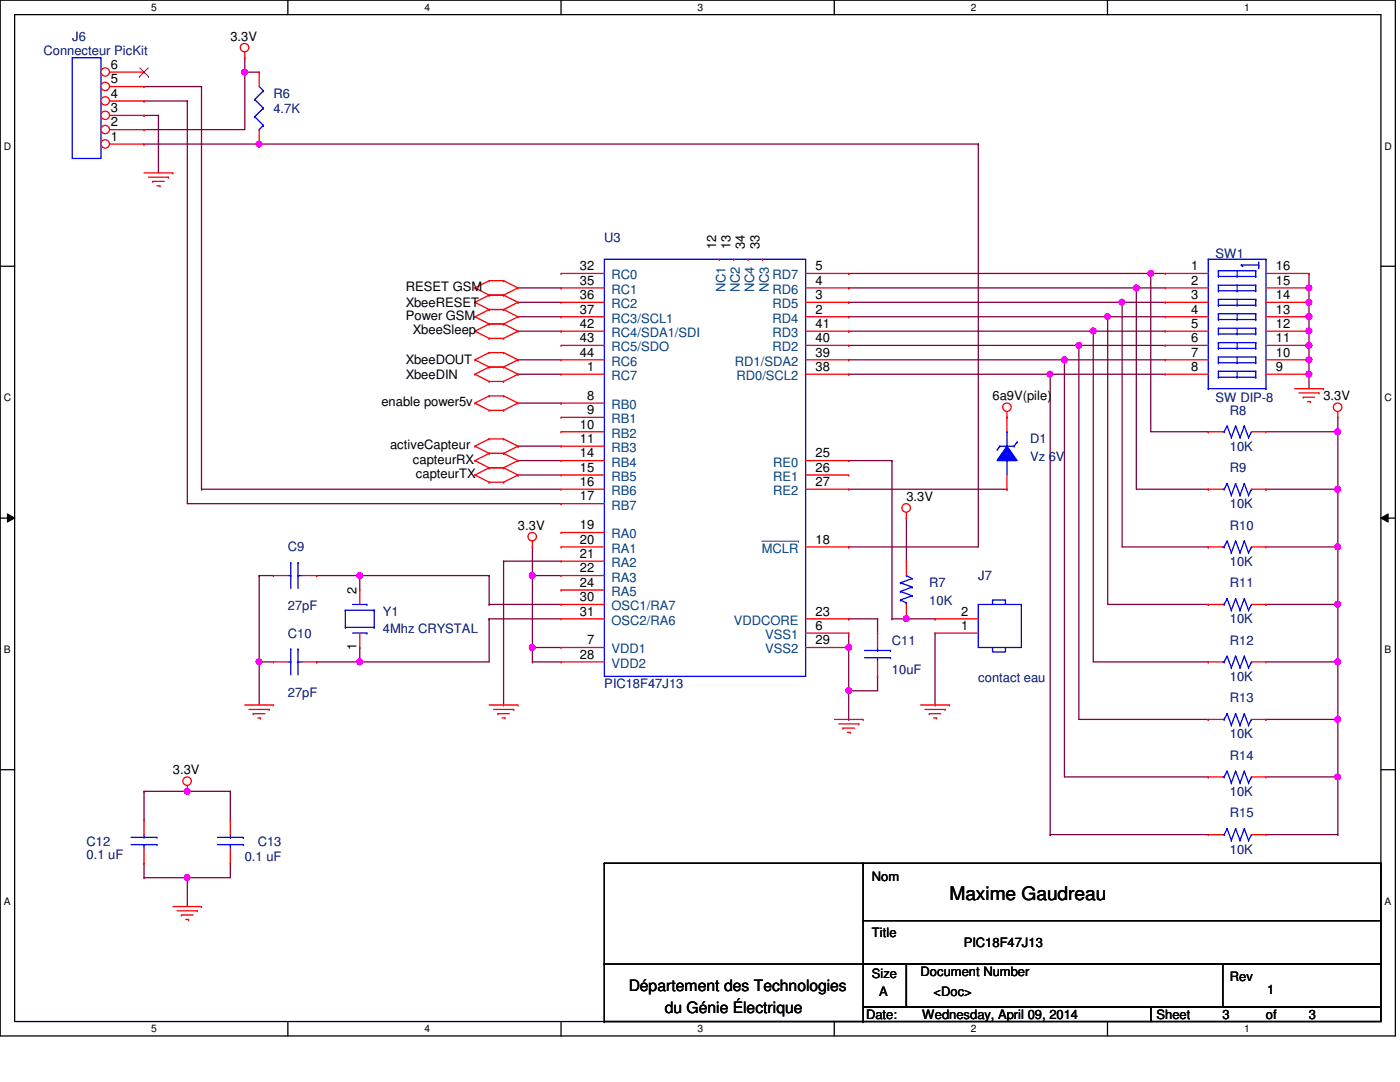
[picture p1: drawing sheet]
<svg xmlns="http://www.w3.org/2000/svg" width="279mm" height="216mm" viewBox="0 0 279 216" stroke-linecap="round" stroke-linejoin="round" font-family="sans-serif">
<defs><g id="words">
<text font-size="3.7" x="189.5" y="179.6">Maxime Gaudreau</text>
<g font-size="3.1">
<text x="125.5" y="197.7">Département des Technologies</text>
<text x="132.7" y="202.1">du Génie Électrique</text>
</g>
<g font-size="2.6" fill="#000080">
<text x="8.7" y="11">Connecteur PicKit</text>
<text x="14.4" y="8.1">J6</text>
<text x="54.6" y="19.6">R6</text>
<text x="54.6" y="22.5">4.7K</text>
<text x="120.6" y="48.3">U3</text>
<text x="242.6" y="51.5">SW1</text>
<text x="242.6" y="80.2">SW DIP-8</text>
<text x="245.4" y="82.8">R8</text>
<text x="205.6" y="88.5">D1</text>
<text x="245.4" y="89.9">10K</text>
<text x="205.6" y="91.9">Vz 6V</text>
<text x="245.4" y="94.2">R9</text>
<text x="245.4" y="101.4">10K</text>
<text x="245.4" y="105.7">R10</text>
<text x="57.4" y="110">C9</text>
<text x="245.4" y="112.9">10K</text>
<text x="185.5" y="117.2">R7</text>
<text x="195.2" y="115.7">J7</text>
<text x="245.4" y="117.2">R11</text>
<text x="57.4" y="121.8">27pF</text>
<text x="76.4" y="122.9">Y1</text>
<text x="185.5" y="120.6">10K</text>
<text x="245.4" y="124.4">10K</text>
<text x="57.4" y="127.3">C10</text>
<text x="76.4" y="126.4">4Mhz CRYSTAL</text>
<text x="178" y="128.7">C11</text>
<text x="245.4" y="128.7">R12</text>
<text x="120.6" y="137.3">PIC18F47J13</text>
<text x="178" y="134.4">10uF</text>
<text x="195.2" y="136.1">contact eau</text>
<text x="245.4" y="135.8">10K</text>
<text x="57.4" y="139">27pF</text>
<text x="245.4" y="140.2">R13</text>
<text x="245.4" y="147.3">10K</text>
<text x="245.4" y="151.6">R14</text>
<text x="245.4" y="158.8">10K</text>
<text x="245.4" y="163.1">R15</text>
<text x="17.3" y="168.9">C12</text>
<text x="17.3" y="171.4">0.1 uF</text>
<text x="48.9" y="171.7">0.1 uF</text>
<text x="51.4" y="168.9">C13</text>
<text x="245.4" y="170.3">10K</text>
</g>
<g font-size="2.6">
<text x="46" y="8.1">3.3V</text>
<text x="22.1" y="16.6">5</text>
<text x="22.1" y="13.8">6</text>
<text x="22.1" y="22.4">3</text>
<text x="22.1" y="19.5">4</text>
<text x="22.1" y="28.1">1</text>
<text x="22.1" y="25.2">2</text>
<text x="115.7" y="53.9">32</text>
<text x="142.9" y="49.7" transform="rotate(-90 142.9 49.7)">12</text>
<text x="145.8" y="49.7" transform="rotate(-90 145.8 49.7)">13</text>
<text x="148.7" y="49.7" transform="rotate(-90 148.7 49.7)">34</text>
<text x="151.6" y="49.7" transform="rotate(-90 151.6 49.7)">33</text>
<text x="162.8" y="53.9">5</text>
<text x="237.7" y="53.9">1</text>
<text x="254.6" y="53.9">16</text>
<text x="81" y="58.1">RESET GSM</text>
<text x="115.7" y="56.8">35</text>
<text x="115.7" y="59.7">36</text>
<text x="162.8" y="59.7">3</text>
<text x="162.8" y="56.8">4</text>
<text x="237.7" y="56.8">2</text>
<text x="237.7" y="59.7">3</text>
<text x="254.6" y="56.8">15</text>
<text x="254.6" y="59.7">14</text>
<text x="81" y="61.2">XbeeRESET</text>
<text x="81" y="63.8">Power GSM</text>
<text x="115.7" y="62.6">37</text>
<text x="115.7" y="65.4">42</text>
<text x="162.8" y="62.6">2</text>
<text x="162.8" y="65.4">41</text>
<text x="237.7" y="62.6">4</text>
<text x="237.7" y="65.4">5</text>
<text x="254.6" y="62.6">13</text>
<text x="254.6" y="65.4">12</text>
<text x="82.4" y="66.7">XbeeSleep</text>
<text x="115.7" y="68.3">43</text>
<text x="115.7" y="71.2">44</text>
<text x="162.8" y="71.2">39</text>
<text x="162.8" y="68.3">40</text>
<text x="237.7" y="68.3">6</text>
<text x="237.7" y="71.2">7</text>
<text x="254.6" y="68.3">11</text>
<text x="254.6" y="71.2">10</text>
<text x="81" y="72.7">XbeeDOUT</text>
<text x="81" y="75.6">XbeeDIN</text>
<text x="117.2" y="74">1</text>
<text x="162.8" y="74">38</text>
<text x="237.7" y="74">8</text>
<text x="254.6" y="74">9</text>
<text x="76.1" y="81">enable power5v</text>
<text x="117.2" y="79.8">8</text>
<text x="117.2" y="82.6">9</text>
<text x="198.1" y="79.9">6a9V(pile)</text>
<text x="264.1" y="79.9">3.3V</text>
<text x="77.9" y="89.6">activeCapteur</text>
<text x="115.7" y="85.5">10</text>
<text x="115.7" y="88.4">11</text>
<text x="82.4" y="92.5">capteurRX</text>
<text x="83" y="95.4">capteurTX</text>
<text x="115.7" y="91.3">14</text>
<text x="115.7" y="94.1">15</text>
<text x="162.8" y="91.3">25</text>
<text x="162.8" y="94.1">26</text>
<text x="115.7" y="97">16</text>
<text x="115.7" y="99.9">17</text>
<text x="162.8" y="97">27</text>
<text x="180.9" y="99.9">3.3V</text>
<text x="103.4" y="105.7">3.3V</text>
<text x="115.7" y="105.6">19</text>
<text x="115.7" y="108.5">20</text>
<text x="115.7" y="111.3">21</text>
<text x="162.8" y="108.5">18</text>
<text x="71.2" y="118.6" transform="rotate(-90 71.2 118.6)">2</text>
<text x="115.7" y="114.2">22</text>
<text x="115.7" y="117.1">24</text>
<text x="115.7" y="120">30</text>
<text x="115.7" y="122.9">31</text>
<text x="162.8" y="125.7">6</text>
<text x="162.8" y="122.9">23</text>
<text x="191.8" y="125.7">1</text>
<text x="191.8" y="122.9">2</text>
<text x="71.2" y="129.8" transform="rotate(-90 71.2 129.8)">1</text>
<text x="115.7" y="131.4">28</text>
<text x="117.2" y="128.6">7</text>
<text x="162.8" y="128.6">29</text>
<text x="34.5" y="154.5">3.3V</text>
<text x="174" y="175.7">Nom</text>
<text x="174" y="186.9">Title</text>
<text x="192.4" y="188.9">PIC18F47J13</text>
<text x="174" y="195.2">Size</text>
<text x="183.7" y="194.7">Document Number</text>
<text x="245.4" y="195.8">Rev</text>
<text x="172.8" y="203.3">Date:</text>
<text x="175.4" y="198.7">A</text>
<text x="184" y="203.3">Wednesday, April 09, 2014</text>
<text x="186.3" y="198.7">&lt;Doc&gt;</text>
<text x="230.8" y="203.3">Sheet</text>
<text x="244" y="203.3">3</text>
<text x="252.6" y="203.3">of</text>
<text x="252.9" y="198.4">1</text>
<text x="261.2" y="203.3">3</text>
</g>
<g font-size="2.6" fill="#004080">
<text x="122" y="55.8">RC0</text>
<text x="122" y="58.6">RC1</text>
<text x="144.8" y="58.3" transform="rotate(-90 144.8 58.3)">NC1</text>
<text x="147.7" y="58.3" transform="rotate(-90 147.7 58.3)">NC2</text>
<text x="150.5" y="58.3" transform="rotate(-90 150.5 58.3)">NC4</text>
<text x="153.4" y="58.3" transform="rotate(-90 153.4 58.3)">NC3</text>
<text x="154.2" y="58.6">RD6</text>
<text x="154.2" y="55.8">RD7</text>
<text x="122" y="61.5">RC2</text>
<text x="122" y="64.4">RC3/SCL1</text>
<text x="154.2" y="64.4">RD4</text>
<text x="154.2" y="61.5">RD5</text>
<text x="122" y="67.3">RC4/SDA1/SDI</text>
<text x="122" y="70.1">RC5/SDO</text>
<text x="154.2" y="70.1">RD2</text>
<text x="154.2" y="67.3">RD3</text>
<text x="122" y="75.9">RC7</text>
<text x="122" y="73">RC6</text>
<text x="146.7" y="73">RD1/SDA2</text>
<text x="147" y="75.9">RD0/SCL2</text>
<text x="122" y="81.6">RB0</text>
<text x="122" y="84.5">RB1</text>
<text x="122" y="87.3">RB2</text>
<text x="122" y="90.2">RB3</text>
<text x="122" y="93.1">RB4</text>
<text x="122" y="96">RB5</text>
<text x="154.3" y="93.1">RE0</text>
<text x="154.3" y="96">RE1</text>
<text x="122" y="98.8">RB6</text>
<text x="122" y="101.7">RB7</text>
<text x="154.3" y="98.8">RE2</text>
<text x="122" y="107.4">RA0</text>
<text x="122" y="110.3">RA1</text>
<text x="122" y="113.2">RA2</text>
<text x="152" y="110.3">MCLR</text>
<text x="122" y="116">RA3</text>
<text x="122" y="118.9">RA5</text>
<text x="122" y="121.8">OSC1/RA7</text>
<text x="122" y="124.7">OSC2/RA6</text>
<text x="146.4" y="124.7">VDDCORE</text>
<text x="122" y="130.4">VDD1</text>
<text x="152.7" y="127.5">VSS1</text>
<text x="152.7" y="130.4">VSS2</text>
<text x="122" y="133.3">VDD2</text>
</g>
<g font-size="2">
<text x="30.2" y="2.2">5</text>
<text x="84.7" y="2.2">4</text>
<text x="139.2" y="2.2">3</text>
<text x="193.8" y="2.2">2</text>
<text x="248.3" y="2.2">1</text>
<text x=".8" y="29.8">D</text>
<text x="276.3" y="29.8">D</text>
<text x=".8" y="80.1">C</text>
<text x="276.3" y="80.1">C</text>
<text x=".8" y="130.3">B</text>
<text x="276.3" y="130.3">B</text>
<text x=".8" y="180.5">A</text>
<text x="276.3" y="180.5">A</text>
<text x="30.2" y="206">5</text>
<text x="84.7" y="206">4</text>
<text x="139.2" y="206">3</text>
<text x="193.8" y="206">2</text>
<text x="248.3" y="206">1</text>
</g>
</g></defs>
<path d="M0 0h278.5v206.7h-278.5zM2.9 2.9h272.7v200.9h-272.7z" fill="none" stroke="#000" stroke-width=".25"/>
<g fill="#fff">
<path d="M30.2 .3h1.1v2.3h-1.1z"/>
<path d="M30.2 204.1h1.1v2.3h-1.1z"/>
</g>
<path d="M57.4 0v2.9M57.4 203.8v2.9" fill="none" stroke="#000" stroke-width=".25"/>
<g fill="#fff">
<path d="M84.7 .3h1.1v2.3h-1.1z"/>
<path d="M84.7 204.1h1.1v2.3h-1.1z"/>
</g>
<path d="M112 0v2.9M112 203.8v2.9" fill="none" stroke="#000" stroke-width=".25"/>
<g fill="#fff">
<path d="M139.2 .3h1.1v2.3h-1.1z"/>
<path d="M139.2 204.1h1.1v2.3h-1.1z"/>
</g>
<path d="M166.5 0v2.9M166.5 203.8v2.9" fill="none" stroke="#000" stroke-width=".25"/>
<g fill="#fff">
<path d="M193.8 .3h1.1v2.3h-1.1z"/>
<path d="M193.8 204.1h1.1v2.3h-1.1z"/>
</g>
<path d="M221 0v2.9M221 203.8v2.9" fill="none" stroke="#000" stroke-width=".25"/>
<g fill="#fff">
<path d="M248.3 .3h1.1v2.3h-1.1z"/>
<path d="M248.3 204.1h1.1v2.3h-1.1z"/>
<path d="M.8 28h1.4v2.3h-1.4z"/>
<path d="M276.3 28h1.4v2.3h-1.4z"/>
<path d="M.8 78.2h1.4v2.3h-1.4z"/>
<path d="M276.3 78.2h1.4v2.3h-1.4z"/>
</g>
<path d="M0 53.1h2.9M275.6 53.1h2.9" fill="none" stroke="#000" stroke-width=".25"/>
<g fill="#fff">
<path d="M.8 128.5h1.3v2.2h-1.3z"/>
<path d="M276.3 128.5h1.3v2.2h-1.3z"/>
</g>
<path d="M0 103.4h2.9M275.6 103.4h2.9" fill="none" stroke="#000" stroke-width=".25"/>
<path d="M1.5 102.5l1.4 .9-1.4 .8zM275.6 103.4l1.4-.9v1.7z" fill="#000"/>
<path d="M1.5 102.5l1.4 .9-1.4 .8zM275.6 103.4l1.4-.9v1.7z" fill="none" stroke="#000" stroke-width=".2"/>
<g fill="#fff">
<path d="M.8 178.7h1.3v2.2h-1.3z"/>
<path d="M276.3 178.7h1.3v2.2h-1.3z"/>
</g>
<path d="M0 153.6h2.9M275.6 153.6h2.9" fill="none" stroke="#000" stroke-width=".25"/>
<path d="M28.7 157.9h8.7M37.4 157.9h.1M28.7 175.1h.1M28.7 172.3h.1M28.7 172.3v2.8M37.4 175.1h.1M37.4 175.1v5.8M46 172.3h.1M46 172.3v2.8h-17.3" fill="none" stroke="#800040" stroke-width=".25"/>
<circle cx="37.3" cy="175.1" r=".56" fill="#f0f"/>
<circle cx="37.3" cy="175.1" r=".56" fill="none" stroke="#f0f" stroke-width=".25"/>
<g fill="none" stroke="#800040" stroke-width=".25">
<path d="M28.7 17.3h.1M28.7 17.3h11.5M40.2 17.3h.1M40.2 17.3v80.3M48.9 14.4h.1M48.9 14.4v11.5h-20.2M28.7 23h.1M28.7 20.2h.1M28.7 25.9h.1M28.7 28.7h.1M28.7 23h2.9M28.7 20.2h8.7"/>
<path d="M28.7 28.7h166.5M31.6 23h.1M31.6 23v11.5M37.4 20.2h.1M37.4 20.2v80.3h74.6M195.2 28.7h.1M112 100.5h.1M169.4 123.5h.1M169.4 123.5h5.7M175.1 135h.1M175.1 123.5h.1M175.1 123.5v2.8"/>
<path d="M175.1 135v2.8M28.7 157.9h.1M28.7 157.9v5.8M46 157.9h.1M46 157.9v5.8"/>
</g>
<circle cx="51.7" cy="28.7" r=".56" fill="#f0f"/>
<circle cx="51.7" cy="28.7" r=".56" fill="none" stroke="#f0f" stroke-width=".25"/>
<g fill="none" stroke="#800040" stroke-width=".25">
<path d="M48.9 11.5h.1M48.9 14.4h.1M48.9 11.5v2.9M48.9 14.4h2.8M195.2 28.7h.1M195.2 28.7v80.4h-25.8M103.4 71.8h.1M103.4 74.7h.1M103.4 71.8h8.6M103.4 74.7h8.6M40.2 97.6h.1M40.2 97.6h71.8"/>
<path d="M169.4 109.1h.1"/>
</g>
<circle cx="48.8" cy="14.4" r=".56" fill="#f0f"/>
<circle cx="48.8" cy="14.4" r=".56" fill="none" stroke="#f0f" stroke-width=".25"/>
<path d="M169.4 54.6h.1M169.4 54.6h60.3M103.4 60.3h.1M103.4 60.3h8.6" fill="none" stroke="#800040" stroke-width=".25"/>
<circle cx="229.7" cy="54.6" r=".56" fill="#f0f"/>
<circle cx="229.7" cy="54.6" r=".56" fill="none" stroke="#f0f" stroke-width=".25"/>
<path d="M169.4 57.4h.1M169.4 57.4h57.4" fill="none" stroke="#800040" stroke-width=".25"/>
<circle cx="226.8" cy="57.4" r=".56" fill="#f0f"/>
<circle cx="226.8" cy="57.4" r=".56" fill="none" stroke="#f0f" stroke-width=".25"/>
<g fill="none" stroke="#800040" stroke-width=".25">
<path d="M226.8 57.4h.1M226.8 57.4v40.2h14.3M226.8 57.4h5.7M229.7 54.6h.1M229.7 54.6v31.5h11.4M229.7 54.6h2.8M169.4 60.3h.1M169.4 63.2h.1M169.4 66.1h.1M169.4 68.9h.1M169.4 71.8h.1M169.4 74.7h.1"/>
<path d="M169.4 60.3h54.5M169.4 63.2h51.7M169.4 66.1h48.8M169.4 68.9h45.9M169.4 71.8h43M169.4 74.7h40.2M223.9 60.3h.1M223.9 60.3v48.8M241.1 86.1h.1M241.1 97.6h.1"/>
</g>
<circle cx="223.9" cy="60.3" r=".56" fill="#f0f"/>
<circle cx="223.9" cy="60.3" r=".56" fill="none" stroke="#f0f" stroke-width=".25"/>
<path d="M221.1 63.2h.1M221.1 63.2v57.4M223.9 60.3h.1M223.9 60.3h8.6M223.9 109.1h17.2M241.1 109.1h.1" fill="none" stroke="#800040" stroke-width=".25"/>
<circle cx="221" cy="63.2" r=".56" fill="#f0f"/>
<circle cx="221" cy="63.2" r=".56" fill="none" stroke="#f0f" stroke-width=".25"/>
<path d="M218.2 66.1h.1M218.2 66.1v66M221.1 63.2h.1M221.1 63.2h11.4M221.1 120.6h20M241.1 120.6h.1" fill="none" stroke="#800040" stroke-width=".25"/>
<circle cx="218.2" cy="66.1" r=".56" fill="#f0f"/>
<circle cx="218.2" cy="66.1" r=".56" fill="none" stroke="#f0f" stroke-width=".25"/>
<path d="M215.3 68.9h.1M215.3 68.9v74.7M218.2 66.1h.1M218.2 66.1h14.3M218.2 132.1h22.9M241.1 132.1h.1" fill="none" stroke="#800040" stroke-width=".25"/>
<circle cx="215.3" cy="68.9" r=".56" fill="#f0f"/>
<circle cx="215.3" cy="68.9" r=".56" fill="none" stroke="#f0f" stroke-width=".25"/>
<path d="M212.4 71.8h.1M212.4 71.8v83.2M215.3 68.9h.1M215.3 68.9h17.2M215.3 143.6h25.8M241.1 143.6h.1" fill="none" stroke="#800040" stroke-width=".25"/>
<circle cx="212.4" cy="71.8" r=".56" fill="#f0f"/>
<circle cx="212.4" cy="71.8" r=".56" fill="none" stroke="#f0f" stroke-width=".25"/>
<path d="M209.6 74.7v91.8M212.4 71.8h.1M212.4 71.8h20.1M212.4 155h28.7M241.1 155h.1M209.6 166.5h.1" fill="none" stroke="#800040" stroke-width=".25"/>
<circle cx="209.5" cy="74.6" r=".56" fill="#f0f"/>
<circle cx="209.5" cy="74.6" r=".56" fill="none" stroke="#f0f" stroke-width=".25"/>
<path d="M209.6 74.7h.1M209.6 74.7h22.9M267 86.1h.1M267 83.3v2.8M209.6 166.5h.1M209.6 166.5h31.5" fill="none" stroke="#800040" stroke-width=".25"/>
<circle cx="266.9" cy="86.1" r=".56" fill="#f0f"/>
<circle cx="266.9" cy="86.1" r=".56" fill="none" stroke="#f0f" stroke-width=".25"/>
<path d="M261.2 54.6h.1M261.2 57.4h.1M261.2 54.6v5.7M252.6 155h14.4M267 155h.1" fill="none" stroke="#800040" stroke-width=".25"/>
<circle cx="261.2" cy="60.3" r=".57" fill="#f0f"/>
<circle cx="261.2" cy="60.3" r=".57" fill="none" stroke="#f0f" stroke-width=".25"/>
<circle cx="261.2" cy="57.5" r=".56" fill="#f0f"/>
<circle cx="261.2" cy="57.5" r=".56" fill="none" stroke="#f0f" stroke-width=".25"/>
<path d="M261.2 60.3h.1M261.2 63.2h.1M261.2 60.3v5.8" fill="none" stroke="#800040" stroke-width=".25"/>
<circle cx="261.2" cy="63.2" r=".56" fill="#f0f"/>
<circle cx="261.2" cy="63.2" r=".56" fill="none" stroke="#f0f" stroke-width=".25"/>
<path d="M261.2 66.1h.1M261.2 66.1v2.8" fill="none" stroke="#800040" stroke-width=".25"/>
<circle cx="261.2" cy="68.9" r=".56" fill="#f0f"/>
<circle cx="261.2" cy="68.9" r=".56" fill="none" stroke="#f0f" stroke-width=".25"/>
<circle cx="261.2" cy="66.1" r=".56" fill="#f0f"/>
<circle cx="261.2" cy="66.1" r=".56" fill="none" stroke="#f0f" stroke-width=".25"/>
<path d="M261.2 68.9h.1M261.2 71.8h.1M261.2 68.9v5.8" fill="none" stroke="#800040" stroke-width=".25"/>
<circle cx="261.2" cy="74.6" r=".57" fill="#f0f"/>
<circle cx="261.2" cy="74.6" r=".57" fill="none" stroke="#f0f" stroke-width=".25"/>
<circle cx="261.2" cy="71.8" r=".56" fill="#f0f"/>
<circle cx="261.2" cy="71.8" r=".56" fill="none" stroke="#f0f" stroke-width=".25"/>
<path d="M261.2 74.7h.1M261.2 74.7v2.9M267 155h.1M267 155v11.5M252.6 166.5h14.4M267 166.5h.1" fill="none" stroke="#800040" stroke-width=".25"/>
<circle cx="266.9" cy="155" r=".56" fill="#f0f"/>
<circle cx="266.9" cy="155" r=".56" fill="none" stroke="#f0f" stroke-width=".25"/>
<path d="M169.4 129.2h.1M169.4 137.8h.1M169.4 126.3v17.3M169.4 143.6h.1" fill="none" stroke="#800040" stroke-width=".25"/>
<circle cx="169.4" cy="129.2" r=".56" fill="#f0f"/>
<circle cx="169.4" cy="129.2" r=".56" fill="none" stroke="#f0f" stroke-width=".25"/>
<circle cx="169.4" cy="137.8" r=".56" fill="#f0f"/>
<circle cx="169.4" cy="137.8" r=".56" fill="none" stroke="#f0f" stroke-width=".25"/>
<path d="M169.4 137.8h.1M169.4 137.8h5.7M252.6 132.1h14.4M267 132.1h.1M267 132.1v22.9M252.6 143.6h.1M252.6 143.6h14.4M267 155h.1M267 143.6h.1" fill="none" stroke="#800040" stroke-width=".25"/>
<circle cx="266.9" cy="143.5" r=".56" fill="#f0f"/>
<circle cx="266.9" cy="143.5" r=".56" fill="none" stroke="#f0f" stroke-width=".25"/>
<path d="M252.6 120.6h.1M252.6 120.6h14.4v11.5M267 132.1h.1" fill="none" stroke="#800040" stroke-width=".25"/>
<circle cx="266.9" cy="120.6" r=".56" fill="#f0f"/>
<circle cx="266.9" cy="120.6" r=".56" fill="none" stroke="#f0f" stroke-width=".25"/>
<circle cx="266.9" cy="132.1" r=".56" fill="#f0f"/>
<circle cx="266.9" cy="132.1" r=".56" fill="none" stroke="#f0f" stroke-width=".25"/>
<path d="M252.6 97.6h.1M252.6 97.6h14.4v23M252.6 109.1h14.4M267 109.1h.1M267 120.6h.1" fill="none" stroke="#800040" stroke-width=".25"/>
<circle cx="266.9" cy="97.6" r=".56" fill="#f0f"/>
<circle cx="266.9" cy="97.6" r=".56" fill="none" stroke="#f0f" stroke-width=".25"/>
<circle cx="266.9" cy="109.1" r=".56" fill="#f0f"/>
<circle cx="266.9" cy="109.1" r=".56" fill="none" stroke="#f0f" stroke-width=".25"/>
<path d="M252.6 86.1h14.4M267 86.1h.1M267 97.6h.1M267 86.1v11.5M106.3 129.2h.1M106.3 129.2h5.7" fill="none" stroke="#800040" stroke-width=".25"/>
<circle cx="106.2" cy="129.2" r=".56" fill="#f0f"/>
<circle cx="106.2" cy="129.2" r=".56" fill="none" stroke="#f0f" stroke-width=".25"/>
<path d="M71.8 114.9h.1M71.8 114.9h25.8M97.6 114.9h.1M97.6 114.9v5.7M97.6 120.6h.1M97.6 120.6h14.4M106.3 132.1h.1M106.3 132.1h5.7" fill="none" stroke="#800040" stroke-width=".25"/>
<circle cx="71.8" cy="114.8" r=".56" fill="#f0f"/>
<circle cx="71.8" cy="114.8" r=".56" fill="none" stroke="#f0f" stroke-width=".25"/>
<path d="M71.8 132.1h.1M97.6 123.5h.1M97.6 123.5h14.4M97.6 123.5v8.6h-25.8" fill="none" stroke="#800040" stroke-width=".25"/>
<circle cx="71.8" cy="132.1" r=".56" fill="#f0f"/>
<circle cx="71.8" cy="132.1" r=".56" fill="none" stroke="#f0f" stroke-width=".25"/>
<path d="M51.7 114.9h.1M51.7 114.9h2.9M51.7 114.9v17.2M63.2 114.9h.1M63.2 114.9h8.6M71.8 114.9h.1M71.8 114.9v2.8M63.2 132.1h.1M63.2 132.1h8.6" fill="none" stroke="#800040" stroke-width=".25"/>
<circle cx="51.7" cy="132.1" r=".56" fill="#f0f"/>
<circle cx="51.7" cy="132.1" r=".56" fill="none" stroke="#f0f" stroke-width=".25"/>
<g fill="none" stroke="#800040" stroke-width=".25">
<path d="M103.4 91.9h.1M103.4 94.8h.1M103.4 91.9h8.6M103.4 94.8h8.6M106.3 109.1h.1M106.3 114.9h.1M106.3 109.1v5.8M106.3 114.9h5.7M51.7 132.1h.1M51.7 132.1v8.6M51.7 132.1h2.9M71.8 129.2h.1"/>
<path d="M71.8 129.2v2.9M106.3 129.2h.1M106.3 129.2v2.9"/>
</g>
<circle cx="106.2" cy="114.8" r=".56" fill="#f0f"/>
<circle cx="106.2" cy="114.8" r=".56" fill="none" stroke="#f0f" stroke-width=".25"/>
<path d="M100.5 112h.1M100.5 112h11.5M100.5 112v28.7M106.3 114.9h.1M106.3 114.9v14.3M37.4 157.9h8.6M46 157.9h.1M100.5 140.7h.1" fill="none" stroke="#800040" stroke-width=".25"/>
<circle cx="37.3" cy="157.9" r=".56" fill="#f0f"/>
<circle cx="37.3" cy="157.9" r=".56" fill="none" stroke="#f0f" stroke-width=".25"/>
<g fill="none" stroke="#800040" stroke-width=".25">
<path d="M103.4 57.4h8.6M112 57.4h.1M103.4 63.2h8.6M103.4 66.1h8.6M112 63.2h.1M112 66.1h.1M103.4 80.4h8.6M112 80.4h.1M169.4 97.6h31.6M201 97.6h.1M180.9 103.4h.1M180.9 103.4v8.6"/>
<path d="M180.9 123.5h5.7M186.6 123.5h.1"/>
</g>
<circle cx="180.8" cy="123.4" r=".56" fill="#f0f"/>
<circle cx="180.8" cy="123.4" r=".56" fill="none" stroke="#f0f" stroke-width=".25"/>
<path d="M103.4 89h.1M103.4 89h8.6M169.4 91.9h.1M169.4 91.9h8.6M178 91.9h.1M178 91.9v31.6M178 123.5h.1M178 123.5h2.9M186.6 126.3v14.4M186.6 140.7h.1" fill="none" stroke="#800040" stroke-width=".25"/>
<g fill="none" stroke="#f00" stroke-width=".25">
<path d="M48.9 11.5h.1M48.9 10.4v1.1M28.7 34.5h5.8M29.6 35.3h4M30.5 36.2h.1M30.5 36.2h2.3M31.3 37.1h.6M31.9 37.1h.1M33.6 35.3h.1M34.5 34.5h.1M94.8 57.4h.1M94.8 57.4l2.8 1.5"/>
<path d="M97.6 58.9h.1M97.6 56h.1M97.6 58.9l-2.8 1.4M97.6 58.9h2.9M97.6 56l-2.8 1.4M97.6 56h2.9M100.5 58.9h.1M100.5 56h.1M100.5 58.9l2.9 1.4M100.5 56l2.9 1.4M103.4 57.4h.1M103.4 57.4l-2.9 1.5"/>
<path d="M112 54.6h.1M112 57.4h.1M112 57.4h8.6M112 54.6h8.6M143.6 51.7h.1M146.4 51.7h.1M149.3 51.7h.1M152.2 51.7h.1M160.8 57.4h8.6M160.8 54.6h8.6M169.4 57.4h.1M169.4 54.6h.1"/>
<path d="M94.8 71.8h.1M94.8 74.7h.1M94.8 60.3h.1M94.8 66.1h.1M94.8 63.2h.1M94.8 71.8l2.8 1.4M94.8 74.7l2.8 1.4M94.8 60.3l2.8 1.5M94.8 66.1l2.8 1.4M94.8 63.2l2.8 1.4M97.6 70.4h.1M97.6 73.2h.1"/>
<path d="M97.6 76.1h.1M97.6 61.8h.1M97.6 64.6h.1M97.6 67.5h.1M97.6 79h.1M97.6 70.4l-2.8 1.4M97.6 70.4h2.9M97.6 73.2h2.9M97.6 73.2l-2.8 1.5M97.6 76.1h2.9M97.6 61.8h2.9M97.6 64.6l-2.8 1.5"/>
<path d="M97.6 64.6h2.9M97.6 67.5h2.9M97.6 61.8l-2.8 1.4M97.6 79l-2.8 1.4M97.6 79h2.9M100.5 70.4h.1M100.5 73.2h.1M100.5 76.1h.1M100.5 61.8h.1M100.5 64.6h.1M100.5 67.5h.1M100.5 79h.1"/>
<path d="M100.5 70.4l2.9 1.4M100.5 73.2l2.9 1.5M100.5 64.6l2.9 1.5M100.5 61.8l2.9 1.4M100.5 79l2.9 1.4M103.4 71.8h.1M103.4 74.7h.1M103.4 60.3h.1M103.4 66.1h.1M103.4 63.2h.1M103.4 71.8l-2.9 1.4M103.4 74.7l-2.9 1.4"/>
<path d="M103.4 60.3l-2.9 1.5M103.4 66.1l-2.9 1.4M103.4 63.2l-2.9 1.4M112 74.7h.1M112 60.3h.1M112 63.2h.1M112 66.1h.1M112 68.9h.1M112 71.8h.1M112 74.7h8.6M112 63.2h8.6M112 60.3h8.6"/>
<path d="M112 71.8h8.6M112 68.9h8.6M112 66.1h8.6M160.8 74.7h8.6M160.8 63.2h8.6M160.8 60.3h8.6M160.8 71.8h8.6M160.8 68.9h8.6M160.8 66.1h8.6M169.4 63.2h.1M169.4 60.3h.1M169.4 74.7h.1"/>
<path d="M169.4 71.8h.1M169.4 68.9h.1M169.4 66.1h.1M258.4 77.6h5.7M259.2 78.4h4M260.1 79.2h.1M260.1 79.2h2.3M263.2 78.4h.1M264.1 77.6h.1M94.8 91.9h.1M94.8 94.8h.1M94.8 80.4h.1"/>
<path d="M94.8 89h.1M94.8 91.9l2.8 1.4M94.8 94.8l2.8 1.4M94.8 80.4l2.8 1.5M94.8 89l2.8 1.5M97.6 93.3h.1M97.6 90.5h.1M97.6 96.2h.1M97.6 81.9h.1M97.6 87.6h.1M97.6 93.3h2.9M97.6 90.5l-2.8 1.4"/>
<path d="M97.6 90.5h2.9M97.6 96.2h2.9M97.6 93.3l-2.8 1.5M97.6 81.9h2.9M97.6 87.6l-2.8 1.4M97.6 87.6h2.9M100.5 93.3h.1M100.5 90.5h.1M100.5 96.2h.1M100.5 81.9h.1M100.5 87.6h.1M100.5 90.5l2.9 1.4"/>
<path d="M100.5 93.3l2.9 1.5M100.5 87.6l2.9 1.4M103.4 91.9h.1M103.4 94.8h.1M103.4 80.4h.1M103.4 89h.1M103.4 91.9l-2.9 1.4M103.4 94.8l-2.9 1.4M103.4 80.4l-2.9 1.5M103.4 89l-2.9 1.5M112 80.4h.1M112 83.3h.1"/>
<path d="M112 86.1h.1M112 89h.1M112 91.9h.1M112 94.8h.1M112 97.6h.1M112 80.4h8.6M112 83.3h8.6M112 86.1h8.6M112 89h8.6M112 91.9h8.6M112 94.8h8.6M112 97.6h8.6"/>
<path d="M160.8 91.9h8.6M160.8 94.8h8.6M160.8 97.6h8.6M169.4 91.9h.1M169.4 94.8h.1M169.4 97.6h.1M201 83.3h.1M201 82.1v1.2M241.1 97.6h.1M241.1 86.1h.1M241.1 86.1h2.9M241.1 97.6h2.9"/>
<path d="M249.8 86.1h2.8M249.8 97.6h2.8M252.6 97.6h.1M252.6 86.1h.1M260.9 80.1h.6M261.5 80.1h.1M267 83.3h.1M267 82.1v1.2M54.6 114.9h.1M54.6 114.9h2.8M60.3 114.9h2.9M63.2 114.9h.1"/>
<path d="M71.8 117.7h.1M71.8 117.7v2.9M106.3 109.1h.1M106.3 107.9v1.2M112 100.5h.1M112 106.3h.1M112 109.1h.1M112 112h.1M112 114.9h.1M112 117.7h.1M112 100.5h8.6M112 109.1h8.6"/>
<path d="M112 106.3h8.6M112 112h8.6M112 114.9h8.6M112 117.7h8.6M160.8 109.1h8.6M169.4 109.1h.1M180.9 103.4h.1M180.9 112h.1M180.9 102.2v1.2M180.9 112v2.9M71.8 129.2h.1M71.8 126.3v2.9"/>
<path d="M112 129.2h.1M112 132.1h.1M112 120.6h.1M112 123.5h.1M112 123.5h8.6M112 129.2h8.6M112 132.1h8.6M112 120.6h8.6M160.8 126.3h8.6M160.8 123.5h8.6M160.8 129.2h8.6M169.4 126.3h.1"/>
<path d="M169.4 123.5h.1M169.4 129.2h.1M175.1 126.3h.1M175.1 135h.1M175.1 126.3v2.9M175.1 132.1v2.9M180.9 123.5h.1M180.9 120.6v2.9M186.6 126.3h.1M186.6 123.5h.1M186.6 126.3h8.6M186.6 123.5h8.6"/>
<path d="M37.4 157.9h.1M37.4 156.8v1.1M48.9 140.7h5.7M49.7 141.6h4M50.5 142.4h.1M50.5 142.4h2.4M51.4 143.3h.6M52 143.3h.1M53.7 141.6h.1M54.6 140.7h.1M97.6 140.7h5.8M98.5 141.6h4"/>
<path d="M99.4 142.4h.1M99.4 142.4h2.2M100.2 143.3h.6M100.8 143.3h.1M102.5 141.6h.1M103.4 140.7h.1M166.5 143.6h5.8M167.4 144.4h4M168.2 145.3h.1M168.2 145.3h2.4M169.1 146.1h.6M169.7 146.1h.1"/>
<path d="M171.4 144.4h.1M172.3 143.6h.1M183.7 140.7h5.8M184.6 141.6h4M185.5 142.4h.1M185.5 142.4h2.2M186.3 143.3h.6M186.9 143.3h.1M188.6 141.6h.1M189.5 140.7h.1M46 163.7h.1M46 172.3h.1"/>
<path d="M46 163.7v2.8M46 169.4v2.9M34.5 180.9h5.7M35.3 181.7h4.1M36.2 182.6h.1M36.2 182.6h2.3M37.1 183.5h.5M37.6 183.5h.1M39.4 181.7h.1M40.2 180.9h.1"/>
<circle cx="48.8" cy="9.5" r=".84"/>
<circle cx="201" cy="81.3" r=".84"/>
<circle cx="267" cy="81.3" r=".84"/>
<circle cx="106.2" cy="107.1" r=".84"/>
<circle cx="180.8" cy="101.3" r=".85"/>
<circle cx="37.3" cy="155.9" r=".85"/>
</g>
<g fill="none" stroke="#000" stroke-width=".25">
<path d="M120.6 172.3h.1M120.6 172.3h155M120.6 172.3v31.5M172.3 172.3h.1M172.3 172.3v11.4M275.6 172.3h.1M275.6 172.3v11.4M120.6 192.4h.1M120.6 192.4h51.7M172.3 183.7h103.3v8.7h-103.3zM172.3 192.4h8.6v8.6h-8.6zM172.3 183.7h.1"/>
<path d="M180.9 192.4h63.1v8.6h-63.1zM244 192.4h31.6v8.6h-31.6zM120.6 203.8h.1M120.6 203.8h51.7M172.3 201h57.4v2.8h-57.4zM172.3 203.8h.1M229.7 201h45.9v2.8h-45.9z"/>
</g>
<g fill="none" stroke="#00f" stroke-width=".25">
<path d="M14.4 11.5h5.8v20.1h-5.8zM120.6 51.7h40.2v83.3h-40.2zM244 97.6h.3M244 86.1h.3M244.3 97.6h.1M244.3 86.1h.1M244.9 96.5h.1M244.9 85h.1M244.9 96.5l-.6 1.1M244.9 96.5l.8 2.3M244.9 85l-.6 1.1M244.9 85l.8 2.3"/>
<path d="M245.7 98.8h.1M245.7 87.3h.1M246.6 96.5h.1M246.6 85h.1M246.6 96.5l-.9 2.3M246.6 96.5l.9 2.3M246.6 85l-.9 2.3M246.6 85l.9 2.3M247.5 98.8h.1M247.5 87.3h.1M248.3 96.5h.1M248.3 85h.1"/>
<path d="M248.3 96.5l-.8 2.3M248.3 96.5l.9 2.3M248.3 85l-.8 2.3M248.3 85l.9 2.3M249.2 98.8h.1M249.2 87.3h.1M249.8 97.6h.1M249.8 86.1h.1M249.8 97.6l-.6 1.2M249.8 86.1l-.6 1.2M57.4 114.9h.6M58 114.9h.1"/>
<path d="M58 112.3h.1M58 112.3v5.1M59.5 112.3h.1M59.5 114.9h.1M59.5 114.9h.8M59.5 112.3v5.1M179.7 119.7h.1M179.7 118h.1M179.7 116.3h.1M179.7 119.7l1.2 .6M179.7 118l2.3 .9M179.7 116.3l2.3 .8"/>
<path d="M180.9 114.9h.1M180.9 114.9l1.1 .5M182 118.9h.1M182 117.1h.1M182 115.4h.1M182 118.9l-2.3 .8M182 117.1l-2.3 .9M182 115.4l-2.3 .9M68.9 121.8h.1M68.9 125.2h.1M68.9 125.2h5.8M68.9 121.8h5.8"/>
<path d="M68.9 121.8v3.4M70.4 126.3h2.8M70.4 120.6h2.8M73.2 126.3h.1M73.2 120.6h.1M74.7 125.2h.1M74.7 121.8h.1M74.7 121.8v3.4M172.6 131.2h5.1M172.6 129.8h5.1M175.1 129.8h.1M175.1 131.2h.1"/>
<path d="M175.1 129.2v.6M175.1 131.2v.9M177.7 131.2h.1M177.7 129.8h.1M180.9 120.3h.1M180.9 120.3v.3M195.2 120.6h8.6v8.6h-8.6zM198.1 129.2v.9h2.6v-.9M198.1 120.6v-.9h2.6v.9M43.4 168.5h5.2M43.4 167.1h5.2M46 167.1h.1"/>
<path d="M46 168.5h.1M46 166.5v.6M46 168.5v.9M48.6 168.5h.1M48.6 167.1h.1"/>
</g>
<path d="M152 108h7.3M159.3 108h.1" fill="none" stroke="#004080" stroke-width=".2"/>
<circle cx="21" cy="28.7" r=".84" fill="#fff"/>
<g fill="none" stroke="#f00" stroke-width=".25">
<path d="M21.9 28.7h6.8M28.7 28.7h.1"/>
<circle cx="21" cy="28.7" r=".84"/>
</g>
<circle cx="21" cy="25.8" r=".84" fill="#fff"/>
<g fill="none" stroke="#f00" stroke-width=".25">
<path d="M21.9 25.9h6.8M28.7 25.9h.1"/>
<circle cx="21" cy="25.8" r=".84"/>
</g>
<circle cx="21" cy="23" r=".84" fill="#fff"/>
<g fill="none" stroke="#f00" stroke-width=".25">
<path d="M21.9 23h6.8M28.7 23h.1"/>
<circle cx="21" cy="23" r=".84"/>
</g>
<circle cx="21" cy="20.1" r=".84" fill="#fff"/>
<g fill="none" stroke="#f00" stroke-width=".25">
<path d="M21.9 20.2h6.8M28.7 20.2h.1"/>
<circle cx="21" cy="20.1" r=".84"/>
</g>
<circle cx="21" cy="17.3" r=".84" fill="#fff"/>
<g fill="none" stroke="#f00" stroke-width=".25">
<path d="M21.9 17.3h6.8M28.7 17.3h.1"/>
<circle cx="21" cy="17.3" r=".84"/>
</g>
<circle cx="21" cy="14.4" r=".84" fill="#fff"/>
<g fill="none" stroke="#f00" stroke-width=".25">
<path d="M21.9 14.4h6.8M28.7 14.4h.1M241.1 120.6h.1M241.1 120.6h2.9M249.8 120.6h2.8M252.6 120.6h.1M241.1 143.6h.1M241.1 143.6h2.9M249.8 143.6h2.8M252.6 143.6h.1"/>
<circle cx="21" cy="14.4" r=".84"/>
</g>
<path d="M27.9 15.3h.1M27.9 13.5l1.7 1.8M29.6 13.5l-1.7 1.8M29.6 15.3h.1" fill="none" stroke="#804000" stroke-width=".2"/>
<g fill="none" stroke="#00f" stroke-width=".25">
<path d="M199.5 89h.1M199.5 89l-.5 .9M199.5 89h2.9M201 91.9h.1M201 86.1h.1M201 86.1v2.9M201 91.9v2.9M202.4 89h.1M203 88.2h.1M203 88.2l-.6 .8M244.9 119.5h.1M244.9 119.5l-.6 1.1"/>
<path d="M244.9 119.5l.8 2.3M246.6 119.5h.1M246.6 119.5l-.9 2.3M246.6 119.5l.9 2.3M248.3 119.5h.1M248.3 119.5l-.8 2.3M248.3 119.5l.9 2.3M244 120.6h.3M244.3 120.6h.1M245.7 121.8h.1M247.5 121.8h.1M249.2 121.8h.1"/>
<path d="M249.8 120.6h.1M249.8 120.6l-.6 1.2M244 143.6h.3M244.3 143.6h.1M244.9 142.4h.1M244.9 142.4l-.6 1.2M244.9 142.4l.8 2.3M245.7 144.7h.1M246.6 142.4h.1M246.6 142.4l-.9 2.3M246.6 142.4l.9 2.3M247.5 144.7h.1"/>
<path d="M248.3 142.4h.1M248.3 142.4l-.8 2.3M248.3 142.4l.9 2.3M249.2 144.7h.1M249.8 143.6h.1M249.8 143.6l-.6 1.1"/>
</g>
<path d="M201 89l2 2.9h-4z" fill-rule="evenodd" fill="#00f"/>
<g fill="none" stroke="#00f" stroke-width=".25">
<path d="M50.8 19.9h.1M50.8 19.9l1.8 1.7M51.7 17.3l.9 .8M52.6 18.1h.1M52.6 18.1l-1.8 1.8M50.8 23.3h.1M50.8 23.3l1.8 1.7M51.7 25.9h.1M52.6 21.6h.1M52.6 25h.1M52.6 21.6l-1.8 1.7M52.6 25l-.9 .9"/>
<path d="M241.1 51.7h.1M241.1 51.7v25.9M241.1 51.7h11.5M243.2 55.2h.1M243.2 54h.1M243.2 58h.1M243.2 56.9h.1M243.2 59.7h.1M243.2 54h7.4M243.2 55.2h7.4M243.2 54v1.2M243.2 56.9v1.1"/>
<path d="M243.2 59.7v1.2M243.2 56.9h7.4M243.2 58h7.4M243.2 59.7h7.4M246.9 55.2h.1M246.9 58h.1M246.9 54v1.2M246.9 56.9v1.1M246.9 59.7v1.2M247.7 52.9h.1M247.7 52.9l.3 .3M247.7 52.9h3.5"/>
<path d="M250.6 54h.1M250.6 55.2h.1M250.6 56.9h.1M250.6 58h.1M250.6 59.7h.1M250.6 54v1.2M250.6 56.9v1.1M250.6 59.7v1.2M251.2 52.9h.1M251.2 53.4h.1M251.2 52.3v1.1M252.6 51.7h.1"/>
<path d="M252.6 51.7v25.9M241.1 77.6h.1M241.1 77.6h11.5M243.2 60.9h.1M243.2 63.8h.1M243.2 62.6h.1M243.2 66.6h.1M243.2 65.5h.1M243.2 69.5h.1M243.2 68.4h.1M243.2 72.4h.1M243.2 71.2h.1"/>
<path d="M243.2 75.3h.1M243.2 74.1h.1M243.2 62.6v1.2M243.2 65.5v1.1M243.2 68.4v1.1M243.2 71.2v1.2M243.2 74.1v1.2M243.2 60.9h7.4M243.2 62.6h7.4M243.2 63.8h7.4M243.2 65.5h7.4M243.2 66.6h7.4"/>
<path d="M243.2 68.4h7.4M243.2 69.5h7.4M243.2 71.2h7.4M243.2 72.4h7.4M243.2 74.1h7.4M243.2 75.3h7.4M246.9 60.9h.1M246.9 63.8h.1M246.9 66.6h.1M246.9 69.5h.1M246.9 72.4h.1M246.9 75.3h.1"/>
<path d="M246.9 62.6v1.2M246.9 65.5v1.1M246.9 68.4v1.1M246.9 71.2v1.2M246.9 74.1v1.2M250.6 60.9h.1M250.6 62.6h.1M250.6 63.8h.1M250.6 65.5h.1M250.6 66.6h.1M250.6 68.4h.1M250.6 69.5h.1"/>
<path d="M250.6 71.2h.1M250.6 72.4h.1M250.6 74.1h.1M250.6 75.3h.1M250.6 62.6v1.2M250.6 65.5v1.1M250.6 68.4v1.1M250.6 71.2v1.2M250.6 74.1v1.2M252.6 77.6h.1M201 89l2 2.9h-4zM244 109.1h.3"/>
<path d="M244.3 109.1h.1M244.9 107.9h.1M244.9 107.9l-.6 1.2M244.9 107.9l.8 2.4M245.7 110.3h.1M246.6 107.9h.1M246.6 107.9l-.9 2.4M246.6 107.9l.9 2.4M247.5 110.3h.1M248.3 107.9h.1M248.3 107.9l-.8 2.4M248.3 107.9l.9 2.4"/>
<path d="M249.2 110.3h.1M249.8 109.1h.1M249.8 109.1l-.6 1.2M57.4 132.1h.6M58 132.1h.1M58 129.5h.1M58 129.5v5.2M59.5 129.5h.1M59.5 132.1h.1M59.5 132.1h.8M59.5 129.5v5.2M244 132.1h.3"/>
<path d="M244.3 132.1h.1M244.9 130.9h.1M244.9 130.9l-.6 1.2M244.9 130.9l.8 2.3M245.7 133.2h.1M246.6 130.9h.1M246.6 130.9l-.9 2.3M246.6 130.9l.9 2.3M247.5 133.2h.1M248.3 130.9h.1M248.3 130.9l-.8 2.3M248.3 130.9l.9 2.3"/>
<path d="M249.2 133.2h.1M249.8 132.1h.1M249.8 132.1l-.6 1.1M244 155h.3M244.3 155h.1M244.9 153.9h.1M244.9 153.9l-.6 1.1M244.9 153.9l.8 2.3M245.7 156.2h.1M246.6 153.9h.1M246.6 153.9l-.9 2.3M246.6 153.9l.9 2.3"/>
<path d="M247.5 156.2h.1M248.3 153.9h.1M248.3 153.9l-.8 2.3M248.3 153.9l.9 2.3M249.2 156.2h.1M249.8 155h.1M249.8 155l-.6 1.2M26.2 168.5h5.1M26.2 167.1h5.1M28.7 167.1h.1M28.7 168.5h.1M28.7 166.5v.6"/>
<path d="M28.7 168.5v.9M31.3 168.5h.1M31.3 167.1h.1M244 166.5h.3M244.3 166.5h.1M244.9 165.4h.1M244.9 165.4l-.6 1.1M244.9 165.4l.8 2.3M245.7 167.7h.1M246.6 165.4h.1M246.6 165.4l-.9 2.3M246.6 165.4l.9 2.3"/>
<path d="M247.5 167.7h.1M248.3 165.4h.1M248.3 165.4l-.8 2.3M248.3 165.4l.9 2.3M249.2 167.7h.1M249.8 166.5h.1M249.8 166.5l-.6 1.2"/>
</g>
<g fill="none" stroke="#f00" stroke-width=".25">
<path d="M51.7 14.4h.1M51.7 14.4v2.9M51.7 28.7h.1M51.7 25.9v2.8M232.5 54.6h.1M232.5 57.4h.1M232.5 54.6h8.6M232.5 57.4h8.6M252.6 54.6h8.6M252.6 57.4h8.6M261.2 54.6h.1M261.2 57.4h.1"/>
<path d="M232.5 60.3h.1M232.5 63.2h.1M232.5 66.1h.1M232.5 68.9h.1M232.5 71.8h.1M232.5 74.7h.1M232.5 60.3h8.6M232.5 63.2h8.6M232.5 66.1h8.6M232.5 68.9h8.6M232.5 71.8h8.6M232.5 74.7h8.6"/>
<path d="M252.6 60.3h8.6M252.6 63.2h8.6M252.6 66.1h8.6M252.6 68.9h8.6M252.6 71.8h8.6M252.6 74.7h8.6M261.2 60.3h.1M261.2 63.2h.1M261.2 66.1h.1M261.2 68.9h.1M261.2 71.8h.1M261.2 74.7h.1"/>
<path d="M201 97.6h.1M201 83.3h.1M201 83.3v2.8M201 94.8v2.8M241.1 109.1h.1M241.1 109.1h2.9M249.8 109.1h2.8M252.6 109.1h.1M54.6 132.1h.1M54.6 132.1h2.8M60.3 132.1h2.9M63.2 132.1h.1"/>
<path d="M241.1 132.1h.1M241.1 132.1h2.9M249.8 132.1h2.8M252.6 132.1h.1M241.1 155h.1M241.1 155h2.9M249.8 155h2.8M252.6 155h.1M28.7 163.7h.1M28.7 172.3h.1M28.7 163.7v2.8M28.7 169.4v2.9"/>
<path d="M241.1 166.5h.1M241.1 166.5h2.9M249.8 166.5h2.8M252.6 166.5h.1"/>
</g>
<circle cx="37.3" cy="175.1" r=".56" fill="#f0f"/>
<circle cx="37.3" cy="175.1" r=".56" fill="none" stroke="#f0f" stroke-width=".25"/>
<circle cx="51.7" cy="28.7" r=".56" fill="#f0f"/>
<circle cx="51.7" cy="28.7" r=".56" fill="none" stroke="#f0f" stroke-width=".25"/>
<circle cx="48.8" cy="14.4" r=".56" fill="#f0f"/>
<circle cx="48.8" cy="14.4" r=".56" fill="none" stroke="#f0f" stroke-width=".25"/>
<circle cx="229.7" cy="54.6" r=".56" fill="#f0f"/>
<circle cx="229.7" cy="54.6" r=".56" fill="none" stroke="#f0f" stroke-width=".25"/>
<circle cx="226.8" cy="57.4" r=".56" fill="#f0f"/>
<circle cx="226.8" cy="57.4" r=".56" fill="none" stroke="#f0f" stroke-width=".25"/>
<circle cx="223.9" cy="60.3" r=".56" fill="#f0f"/>
<circle cx="223.9" cy="60.3" r=".56" fill="none" stroke="#f0f" stroke-width=".25"/>
<circle cx="221" cy="63.2" r=".56" fill="#f0f"/>
<circle cx="221" cy="63.2" r=".56" fill="none" stroke="#f0f" stroke-width=".25"/>
<circle cx="218.2" cy="66.1" r=".56" fill="#f0f"/>
<circle cx="218.2" cy="66.1" r=".56" fill="none" stroke="#f0f" stroke-width=".25"/>
<circle cx="215.3" cy="68.9" r=".56" fill="#f0f"/>
<circle cx="215.3" cy="68.9" r=".56" fill="none" stroke="#f0f" stroke-width=".25"/>
<circle cx="212.4" cy="71.8" r=".56" fill="#f0f"/>
<circle cx="212.4" cy="71.8" r=".56" fill="none" stroke="#f0f" stroke-width=".25"/>
<circle cx="209.5" cy="74.6" r=".56" fill="#f0f"/>
<circle cx="209.5" cy="74.6" r=".56" fill="none" stroke="#f0f" stroke-width=".25"/>
<circle cx="266.9" cy="86.1" r=".56" fill="#f0f"/>
<circle cx="266.9" cy="86.1" r=".56" fill="none" stroke="#f0f" stroke-width=".25"/>
<circle cx="261.2" cy="60.3" r=".57" fill="#f0f"/>
<circle cx="261.2" cy="60.3" r=".57" fill="none" stroke="#f0f" stroke-width=".25"/>
<circle cx="261.2" cy="57.5" r=".56" fill="#f0f"/>
<circle cx="261.2" cy="57.5" r=".56" fill="none" stroke="#f0f" stroke-width=".25"/>
<circle cx="261.2" cy="63.2" r=".56" fill="#f0f"/>
<circle cx="261.2" cy="63.2" r=".56" fill="none" stroke="#f0f" stroke-width=".25"/>
<circle cx="261.2" cy="68.9" r=".56" fill="#f0f"/>
<circle cx="261.2" cy="68.9" r=".56" fill="none" stroke="#f0f" stroke-width=".25"/>
<circle cx="261.2" cy="66.1" r=".56" fill="#f0f"/>
<circle cx="261.2" cy="66.1" r=".56" fill="none" stroke="#f0f" stroke-width=".25"/>
<circle cx="261.2" cy="74.6" r=".57" fill="#f0f"/>
<circle cx="261.2" cy="74.6" r=".57" fill="none" stroke="#f0f" stroke-width=".25"/>
<circle cx="261.2" cy="71.8" r=".56" fill="#f0f"/>
<circle cx="261.2" cy="71.8" r=".56" fill="none" stroke="#f0f" stroke-width=".25"/>
<circle cx="266.9" cy="155" r=".56" fill="#f0f"/>
<circle cx="266.9" cy="155" r=".56" fill="none" stroke="#f0f" stroke-width=".25"/>
<circle cx="169.4" cy="129.2" r=".56" fill="#f0f"/>
<circle cx="169.4" cy="129.2" r=".56" fill="none" stroke="#f0f" stroke-width=".25"/>
<circle cx="169.4" cy="137.8" r=".56" fill="#f0f"/>
<circle cx="169.4" cy="137.8" r=".56" fill="none" stroke="#f0f" stroke-width=".25"/>
<circle cx="266.9" cy="143.5" r=".56" fill="#f0f"/>
<circle cx="266.9" cy="143.5" r=".56" fill="none" stroke="#f0f" stroke-width=".25"/>
<circle cx="266.9" cy="120.6" r=".56" fill="#f0f"/>
<circle cx="266.9" cy="120.6" r=".56" fill="none" stroke="#f0f" stroke-width=".25"/>
<circle cx="266.9" cy="132.1" r=".56" fill="#f0f"/>
<circle cx="266.9" cy="132.1" r=".56" fill="none" stroke="#f0f" stroke-width=".25"/>
<circle cx="266.9" cy="97.6" r=".56" fill="#f0f"/>
<circle cx="266.9" cy="97.6" r=".56" fill="none" stroke="#f0f" stroke-width=".25"/>
<circle cx="266.9" cy="109.1" r=".56" fill="#f0f"/>
<circle cx="266.9" cy="109.1" r=".56" fill="none" stroke="#f0f" stroke-width=".25"/>
<circle cx="106.2" cy="129.2" r=".56" fill="#f0f"/>
<circle cx="106.2" cy="129.2" r=".56" fill="none" stroke="#f0f" stroke-width=".25"/>
<circle cx="71.8" cy="114.8" r=".56" fill="#f0f"/>
<circle cx="71.8" cy="114.8" r=".56" fill="none" stroke="#f0f" stroke-width=".25"/>
<circle cx="71.8" cy="132.1" r=".56" fill="#f0f"/>
<circle cx="71.8" cy="132.1" r=".56" fill="none" stroke="#f0f" stroke-width=".25"/>
<circle cx="51.7" cy="132.1" r=".56" fill="#f0f"/>
<circle cx="51.7" cy="132.1" r=".56" fill="none" stroke="#f0f" stroke-width=".25"/>
<circle cx="106.2" cy="114.8" r=".56" fill="#f0f"/>
<circle cx="106.2" cy="114.8" r=".56" fill="none" stroke="#f0f" stroke-width=".25"/>
<circle cx="37.3" cy="157.9" r=".56" fill="#f0f"/>
<circle cx="37.3" cy="157.9" r=".56" fill="none" stroke="#f0f" stroke-width=".25"/>
<circle cx="180.8" cy="123.4" r=".56" fill="#f0f"/>
<circle cx="180.8" cy="123.4" r=".56" fill="none" stroke="#f0f" stroke-width=".25"/>
<use href="#words"/>
</svg>
